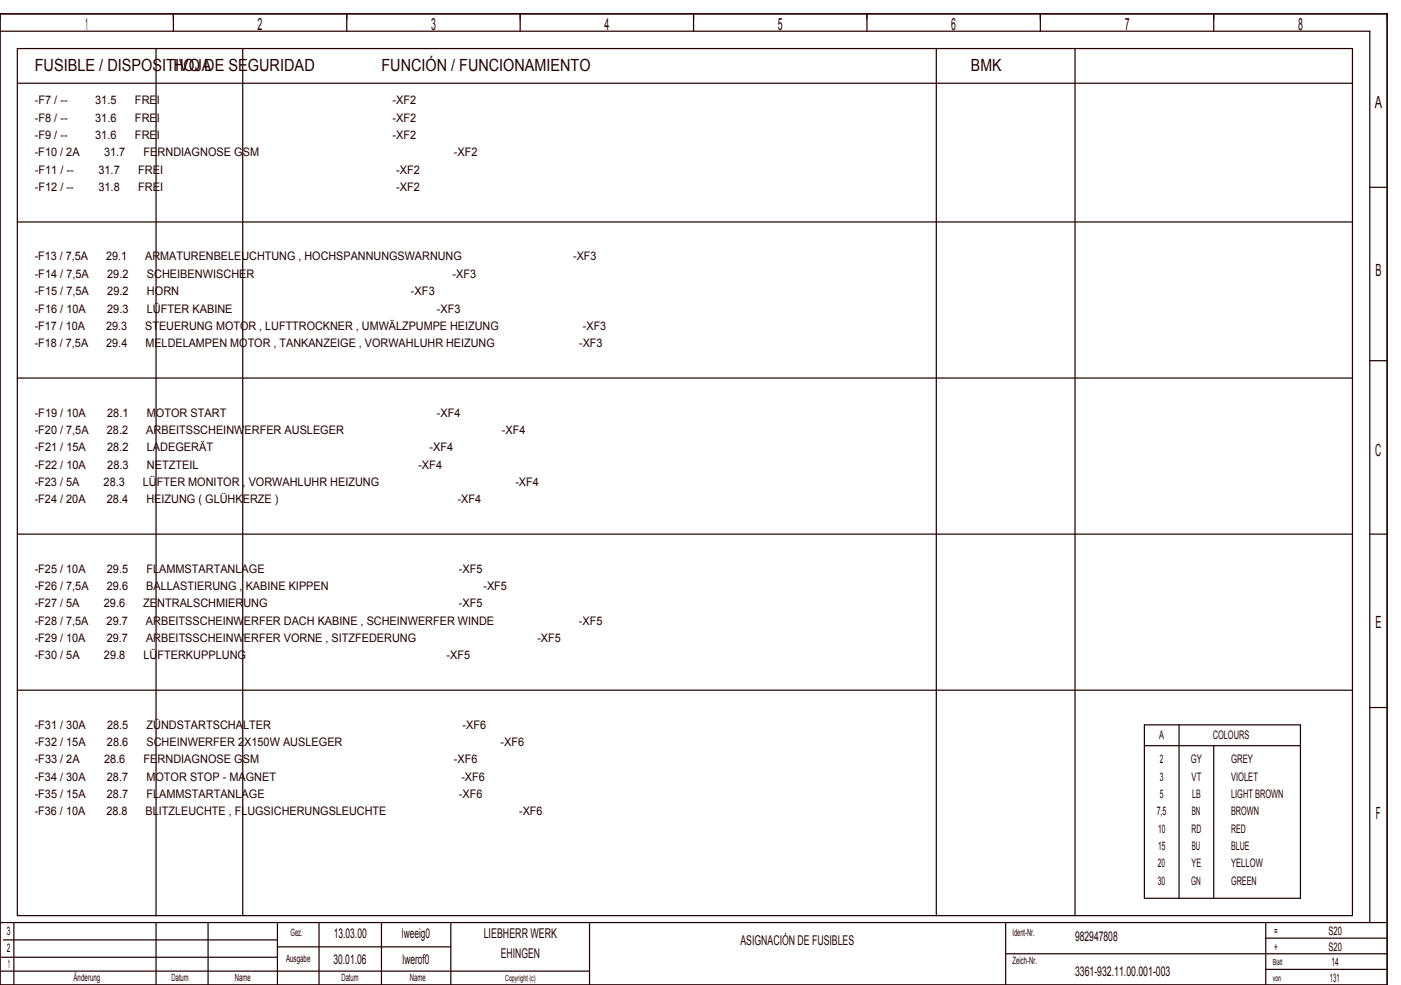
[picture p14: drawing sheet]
<svg xmlns="http://www.w3.org/2000/svg" width="404mm" height="284mm" viewBox="0 0 404 284" stroke-linecap="round" stroke-linejoin="round" font-family="sans-serif">
<defs><g id="words">
<g font-size="4.8" fill="#240000">
<text x="24.6" y="8.6">1</text>
<text x="74.3" y="8.6">2</text>
<text x="124.3" y="8.6">3</text>
<text x="174.3" y="8.6">4</text>
<text x="224.3" y="8.6">5</text>
<text x="274.3" y="8.6">6</text>
<text x="324.3" y="8.6">7</text>
<text x="374.3" y="8.6">8</text>
<text x="10" y="20.6">FUSIBLE / DISPOSITIVO DE SEGURIDAD</text>
<text x="50" y="20.6">HOJA</text>
<text x="110" y="20.6">FUNCIÓN / FUNCIONAMIENTO</text>
<text x="280" y="20.6">BMK</text>
<text x="396.5" y="31.1">A</text>
<text x="396.7" y="79.6">B</text>
<text x="396.6" y="131.6">C</text>
<text x="396.7" y="181.1">E</text>
<text x="396.8" y="236.1">F</text>
</g>
<g font-size="3.9" fill="#240000">
<text x="96.2" y="270.3">13.03.00</text>
<text x="115.9" y="270.3">lweeig0</text>
<text x="139.5" y="270.3">LIEBHERR WERK</text>
<text x="213.5" y="272.3">ASIGNACIÓN DE FUSIBLES</text>
<text x="310" y="271.3">982947808</text>
<text x="96.2" y="277.8">30.01.06</text>
<text x="116.1" y="277.8">lwerof0</text>
<text x="144.4" y="276.3">EHINGEN</text>
<text x="310" y="281.3">3361­932.11.00.001­003</text>
</g>
<g font-size="3.4" fill="#240000">
<text x="10" y="30.1">­F7 / ­­</text>
<text x="10" y="35.1">­F8 / ­­</text>
<text x="27.5" y="30.1">31.5</text>
<text x="27.5" y="35.1">31.6</text>
<text x="38.9" y="30.1">FREI</text>
<text x="38.9" y="35.1">FREI</text>
<text x="113.2" y="30.1">­XF2</text>
<text x="113.2" y="35.1">­XF2</text>
<text x="10" y="40.1">­F9 / ­­</text>
<text x="27.5" y="40.1">31.6</text>
<text x="38.9" y="40.1">FREI</text>
<text x="113.2" y="40.1">­XF2</text>
<text x="10" y="45.1">­F10 / 2A</text>
<text x="30" y="45.1">31.7</text>
<text x="41.4" y="45.1">FERNDIAGNOSE GSM</text>
<text x="130.9" y="45.1">­XF2</text>
<text x="10" y="50.1">­F11 / ­­</text>
<text x="28.4" y="50.1">31.7</text>
<text x="39.9" y="50.1">FREI</text>
<text x="114.2" y="50.1">­XF2</text>
<text x="10" y="55.1">­F12 / ­­</text>
<text x="28.4" y="55.1">31.8</text>
<text x="39.9" y="55.1">FREI</text>
<text x="114.2" y="55.1">­XF2</text>
<text x="10" y="75.1">­F13 / 7,5A</text>
<text x="30.6" y="75.1">29.1</text>
<text x="41.9" y="75.1">ARMATURENBELEUCHTUNG , HOCHSPANNUNGSWARNUNG</text>
<text x="165.3" y="75.1">­XF3</text>
<text x="10" y="80.1">­F14 / 7,5A</text>
<text x="30.9" y="80.1">29.2</text>
<text x="42.3" y="80.1">SCHEIBENWISCHER</text>
<text x="130.5" y="80.1">­XF3</text>
<text x="10" y="85.1">­F15 / 7,5A</text>
<text x="30.9" y="85.1">29.2</text>
<text x="42.4" y="85.1">HORN</text>
<text x="118.5" y="85.1">­XF3</text>
<text x="10" y="90.1">­F16 / 10A</text>
<text x="10" y="95.1">­F17 / 10A</text>
<text x="30.6" y="95.1">29.3</text>
<text x="30.9" y="90.1">29.3</text>
<text x="41.9" y="95.1">STEUERUNG MOTOR , LUFTTROCKNER , UMWÄLZPUMPE HEIZUNG</text>
<text x="42.3" y="90.1">LÜFTER KABINE</text>
<text x="125.9" y="90.1">­XF3</text>
<text x="168.1" y="95.1">­XF3</text>
<text x="10" y="100.1">­F18 / 7,5A</text>
<text x="30.7" y="100.1">29.4</text>
<text x="41.9" y="100.1">MELDELAMPEN MOTOR , TANKANZEIGE , VORWAHLUHR HEIZUNG</text>
<text x="167" y="100.1">­XF3</text>
<text x="10" y="120.1">­F19 / 10A</text>
<text x="10" y="125.1">­F20 / 7,5A</text>
<text x="30.8" y="125.1">28.2</text>
<text x="30.9" y="120.1">28.1</text>
<text x="42.2" y="125.1">ARBEITSSCHEINWERFER AUSLEGER</text>
<text x="42.3" y="120.1">MOTOR START</text>
<text x="125.9" y="120.1">­XF4</text>
<text x="144.7" y="125.1">­XF4</text>
<text x="10" y="130.1">­F21 / 15A</text>
<text x="30.9" y="130.1">28.2</text>
<text x="42.3" y="130.1">LADEGERÄT</text>
<text x="123.8" y="130.1">­XF4</text>
<text x="10" y="135.1">­F22 / 10A</text>
<text x="30.9" y="135.1">28.3</text>
<text x="42.4" y="135.1">NETZTEIL</text>
<text x="120.6" y="135.1">­XF4</text>
<text x="10" y="140.1">­F23 / 5A</text>
<text x="29.9" y="140.1">28.3</text>
<text x="41.2" y="140.1">LÜFTER MONITOR , VORWAHLUHR HEIZUNG</text>
<text x="148.6" y="140.1">­XF4</text>
<text x="10" y="145.1">­F24 / 20A</text>
<text x="30.8" y="145.1">28.4</text>
<text x="42.2" y="145.1">HEIZUNG ( GLÜHKERZE )</text>
<text x="132" y="145.1">­XF4</text>
<text x="10" y="165.1">­F25 / 10A</text>
<text x="30.8" y="165.1">29.5</text>
<text x="42.2" y="165.1">FLAMMSTARTANLAGE</text>
<text x="132.3" y="165.1">­XF5</text>
<text x="10" y="170.1">­F26 / 7,5A</text>
<text x="30.8" y="170.1">29.6</text>
<text x="42.2" y="170.1">BALLASTIERUNG , KABINE KIPPEN</text>
<text x="139.4" y="170.1">­XF5</text>
<text x="10" y="175.1">­F27 / 5A</text>
<text x="30" y="175.1">29.6</text>
<text x="41.3" y="175.1">ZENTRALSCHMIERUNG</text>
<text x="132.3" y="175.1">­XF5</text>
<text x="10" y="180.1">­F28 / 7,5A</text>
<text x="10" y="185.1">­F29 / 10A</text>
<text x="30.8" y="180.1">29.7</text>
<text x="30.8" y="185.1">29.7</text>
<text x="42.1" y="180.1">ARBEITSSCHEINWERFER DACH KABINE , SCHEINWERFER WINDE</text>
<text x="42.1" y="185.1">ARBEITSSCHEINWERFER VORNE , SITZFEDERUNG</text>
<text x="154.9" y="185.1">­XF5</text>
<text x="166.9" y="180.1">­XF5</text>
<text x="10" y="190.1">­F30 / 5A</text>
<text x="30" y="190.1">29.8</text>
<text x="41.4" y="190.1">LÜFTERKUPPLUNG</text>
<text x="128.8" y="190.1">­XF5</text>
<text x="10" y="210.1">­F31 / 30A</text>
<text x="10" y="215.1">­F32 / 15A</text>
<text x="30.8" y="215.1">28.6</text>
<text x="30.9" y="210.1">28.5</text>
<text x="42.2" y="215.1">SCHEINWERFER 2X150W AUSLEGER</text>
<text x="42.3" y="210.1">ZÜNDSTARTSCHALTER</text>
<text x="133.4" y="210.1">­XF6</text>
<text x="144.3" y="215.1">­XF6</text>
<text x="334.3" y="213.1">A</text>
<text x="349.7" y="213.1">COLOURS</text>
<text x="10" y="220.1">­F33 / 2A</text>
<text x="30" y="220.1">28.6</text>
<text x="41.4" y="220.1">FERNDIAGNOSE GSM</text>
<text x="130.9" y="220.1">­XF6</text>
<text x="334.5" y="220.1">2</text>
<text x="343.4" y="220.1">GY</text>
<text x="355" y="220.1">GREY</text>
<text x="10" y="225.1">­F34 / 30A</text>
<text x="30.8" y="225.1">28.7</text>
<text x="42.2" y="225.1">MOTOR STOP ­ MAGNET</text>
<text x="133" y="225.1">­XF6</text>
<text x="334.5" y="225.1">3</text>
<text x="343.6" y="225.1">VT</text>
<text x="355" y="225.1">VIOLET</text>
<text x="10" y="230.1">­F35 / 15A</text>
<text x="30.8" y="230.1">28.7</text>
<text x="42.2" y="230.1">FLAMMSTARTANLAGE</text>
<text x="132.3" y="230.1">­XF6</text>
<text x="334.5" y="230.1">5</text>
<text x="343.8" y="230.1">LB</text>
<text x="355" y="230.1">LIGHT BROWN</text>
<text x="10" y="235.1">­F36 / 10A</text>
<text x="30.7" y="235.1">28.8</text>
<text x="42" y="235.1">BLITZLEUCHTE , FLUGSICHERUNGSLEUCHTE</text>
<text x="149.7" y="235.1">­XF6</text>
<text x="333.5" y="235.1">7,5</text>
<text x="343.7" y="235.1">BN</text>
<text x="355" y="235.1">BROWN</text>
<text x="333.9" y="240.1">10</text>
<text x="333.9" y="245.1">15</text>
<text x="343.6" y="240.1">RD</text>
<text x="343.7" y="245.1">BU</text>
<text x="355" y="240.1">RED</text>
<text x="355" y="245.1">BLUE</text>
<text x="333.9" y="250.1">20</text>
<text x="343.6" y="250.1">YE</text>
<text x="355" y="250.1">YELLOW</text>
<text x="333.9" y="255.1">30</text>
<text x="343.5" y="255.1">GN</text>
<text x="355" y="255.1">GREEN</text>
<text x="2" y="269.6">3</text>
<text x="367.5" y="269.6">=</text>
<text x="383.1" y="269.6">S20</text>
<text x="2" y="274.6">2</text>
<text x="367.5" y="274.1">+</text>
<text x="383.1" y="274.1">S20</text>
<text x="2.2" y="279.1">1</text>
<text x="383.9" y="278.6">14</text>
<text x="383.5" y="283.1">131</text>
</g>
<g font-size="2.9" fill="#240000">
<text x="83.8" y="269.9">Gez.</text>
<text x="292" y="269.9">Ident­Nr.</text>
<text x="82.5" y="277.4">Ausgabe</text>
<text x="292" y="277.9">Zeich­Nr.</text>
<text x="21.2" y="282.9">Änderung</text>
<text x="49.5" y="282.9">Datum</text>
<text x="67.7" y="282.9">Name</text>
<text x="98.5" y="282.9">Datum</text>
<text x="118.2" y="282.9">Name</text>
</g>
<g font-size="2.4" fill="#240000">
<text x="367" y="278.3">Blatt</text>
<text x="145.7" y="282.8">Copyright (c)</text>
<text x="367" y="282.8">von</text>
</g>
</g></defs>
<g fill="none" stroke="#240000" stroke-width=".35">
<path d="M0 4h400v280h-400zM0 9h395v257M5 14h385v250h-385zM45 14v250M50 4v5M70 14v250M100 4v5M150 4v5M200 4v5M250 4v5M270 14v250M300 4v5"/>
<path d="M310 14v250M350 4v5M5 24h385M395 54h5M5 64h385M5 109h385M395 104h5M5 154h385M395 154h5M5 199h385M330 209h45v50h-45zM330 215h45"/>
<path d="M340 209v50M350 215v44M395 204h5M0 276h80M0 266h400M1 271h79M4 266v18M45 266v18M60 266v18M80 266v18M80 273h50M92 266v18"/>
<path d="M110 266v18M130 266v18M170 266v18M290 266v18M290 275h110M365 266v18M365 279.5h35M365 270.5h35M0 280h170"/>
</g>
<use href="#words"/>
</svg>
